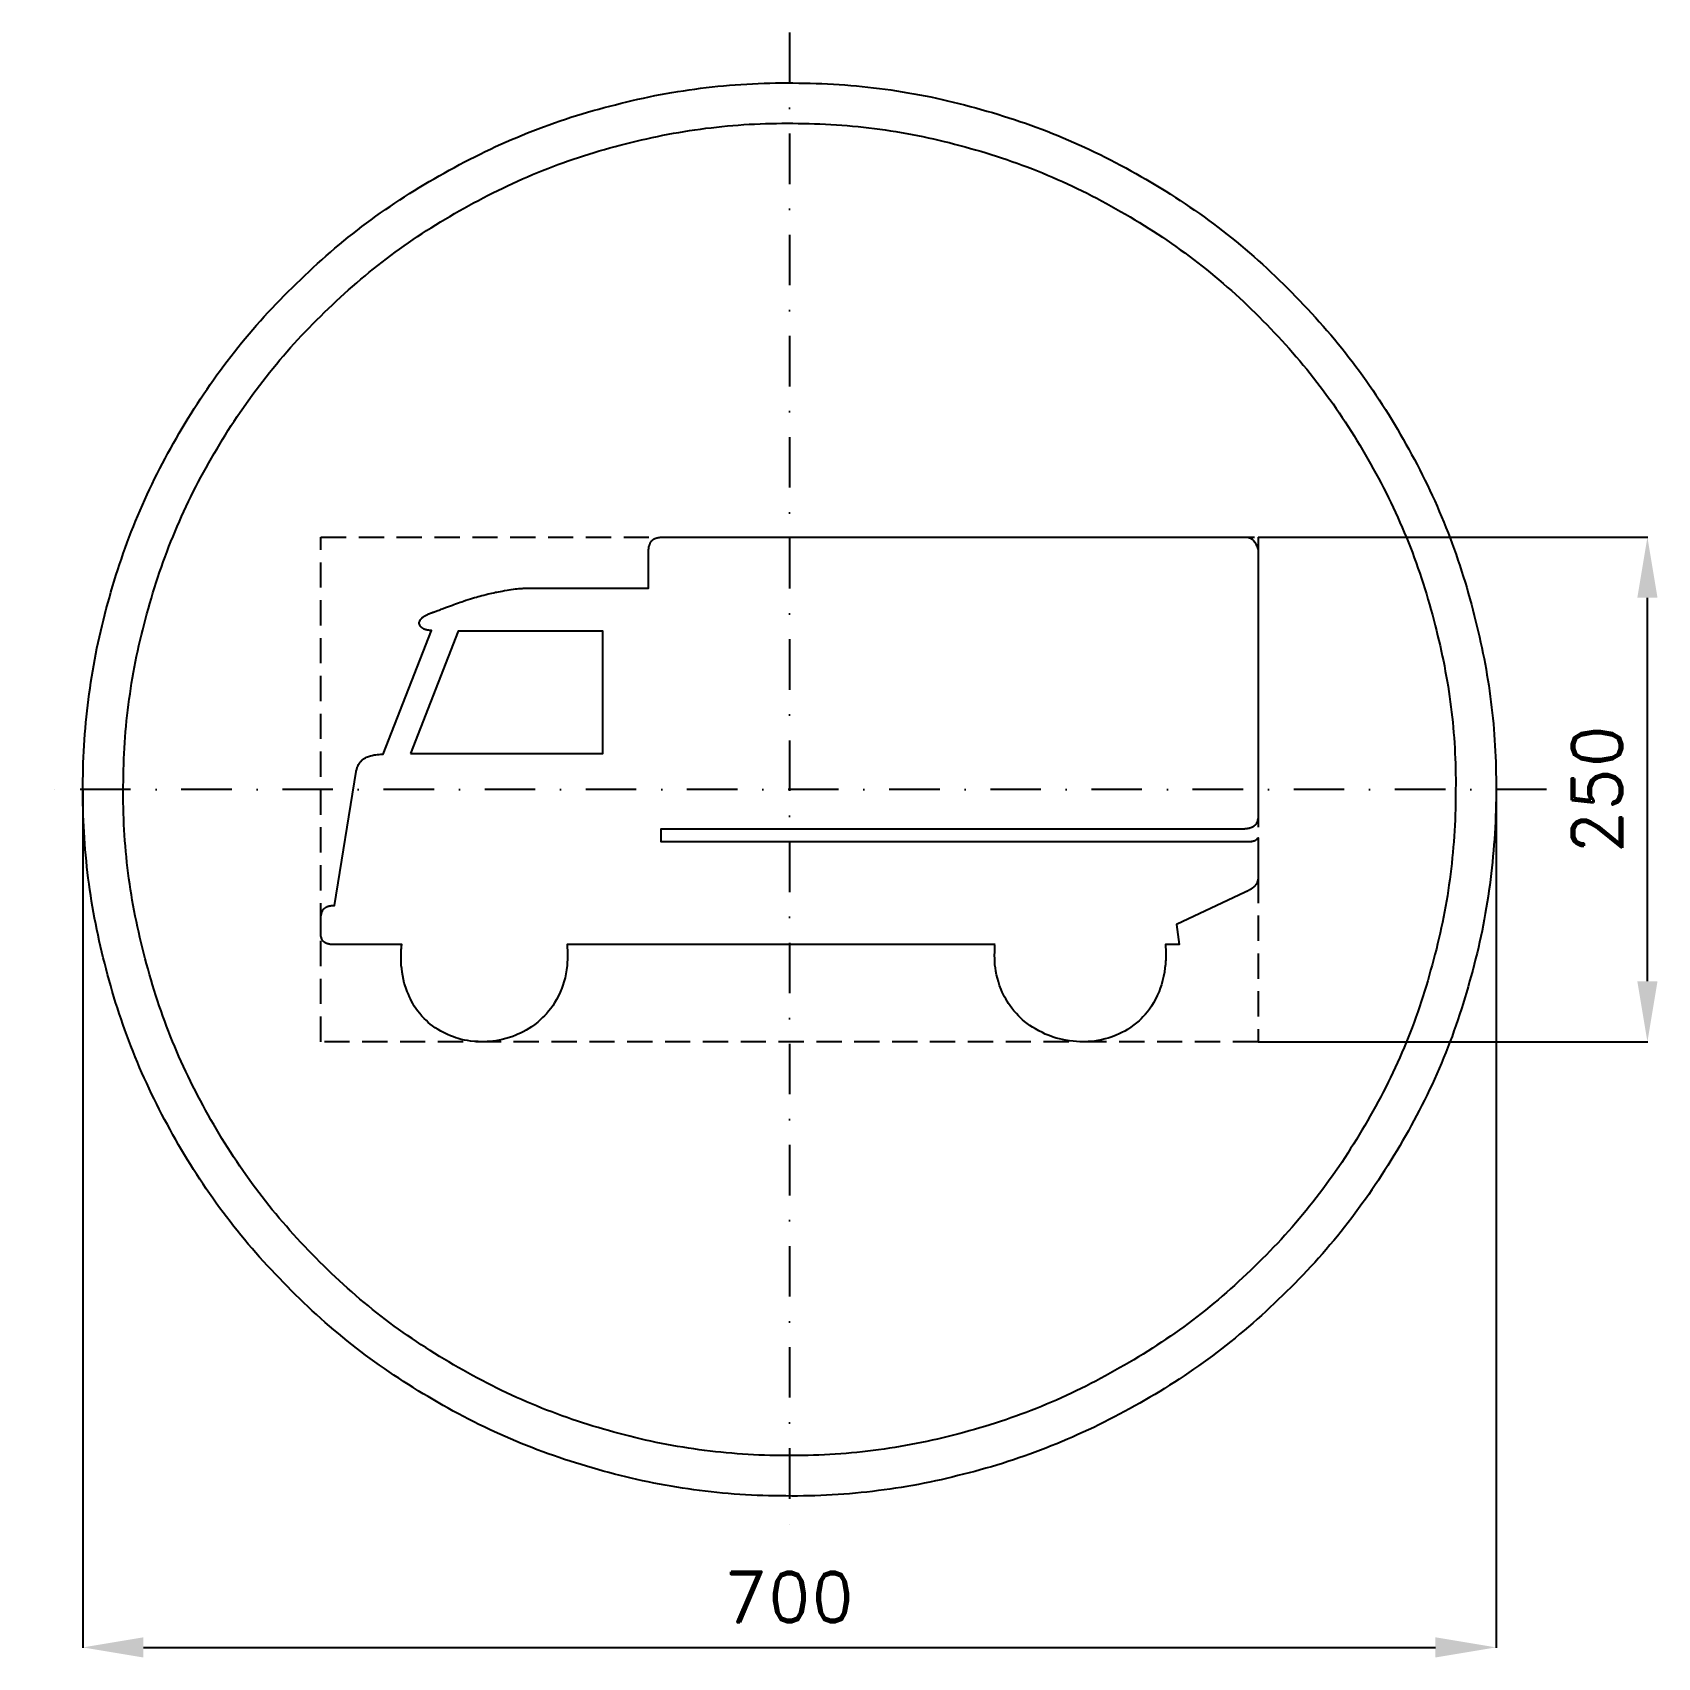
# Model space of a CAD drawing. Header units: millimetres. Extents: x -375 to 430, y -430 to 375.
import ezdxf

# ---------------------------------------------------------------- set-up
doc = ezdxf.new("R2010")
doc.units = ezdxf.units.MM
doc.header["$LTSCALE"] = 5
doc.linetypes.add('ČERCHOVANÁX2', pattern=[2, 1, -0.5, 0, -0.5])
doc.linetypes.add('ČÁRKOVANÁX2', pattern=[1.5, 1, -0.5])
doc.layers.add('Kóty', color=2, linetype='Continuous')
doc.layers.add('Značka', color=7, linetype='Continuous')
doc.styles.get("Standard").update_dxf_attribs({"font": 'romand.shx', "height": 25})
doc.dimstyles.get("Standard").update_dxf_attribs({"dimtxt": 25, "dimasz": 30, "dimexe": 0.18, "dimexo": 0.0625, "dimgap": 12.5, "dimtad": 1, "dimdec": 0, "dimzin": 0, "dimdsep": 46, "dimtxsty": 'Standard', "dimcen": 0.09, "dimadec": 0, "dimazin": 0, "dimtfac": 1, "dimtdec": 0, "dimtofl": 0, "dimtmove": 0, "dimatfit": 3, "dimfxl": 1, "dimtolj": 1, "dimtzin": 0, "dimarcsym": 0})

msp = doc.modelspace()

# ---------------------------------------------------------------- blocks, each defined once
blk = doc.blocks.new('*D2')
at = {"layer": 'Defpoints', "color": 0, "transparency": 16777216}
for p in [(-350.05, 0), (350, 0), (350, -425.03)]:
    blk.add_point(p, dxfattribs=at)
at = {"layer": 'Kóty', "color": 0, "lineweight": -2, "transparency": 16777216}
for p, q in [((-350.05, -0.06), (-350.05, -425.21)), ((350, -0.06), (350, -425.21)), ((-320.05, -425.03), (320, -425.03))]:
    blk.add_line(p, q, dxfattribs=at)
at = {"layer": 'Kóty', "color": 0, "transparency": 16777216}
for points in [[(-320.05, -420.03), (-320.05, -430.03), (-350.05, -425.03)], [(320, -420.03), (320, -430.03), (350, -425.03)]]:
    blk.add_solid(points, dxfattribs=at)
at = {"layer": 'Kóty', "color": 0, "transparency": 16777216, "insert": (-0.03, -400.03), "char_height": 25, "attachment_point": 5}
blk.add_mtext('\\A1;700', dxfattribs=at)
blk = doc.blocks.new('*D3')
at = {"layer": 'Defpoints', "color": 0, "transparency": 16777216}
for p in [(232.1, 125), (425, 125), (232.1, -125)]:
    blk.add_point(p, dxfattribs=at)
at = {"layer": 'Kóty', "color": 0, "lineweight": -2, "transparency": 16777216}
for p, q in [((232.1625, 125), (425.18, 125)), ((425, -95), (425, 95)), ((232.1625, -125), (425.18, -125))]:
    blk.add_line(p, q, dxfattribs=at)
at = {"layer": 'Kóty', "color": 0, "transparency": 16777216}
for points in [[(420, 95), (430, 95), (425, 125)], [(420, -95), (430, -95), (425, -125)]]:
    blk.add_solid(points, dxfattribs=at)
at = {"layer": 'Kóty', "color": 0, "transparency": 16777216, "insert": (400, 0), "char_height": 25, "attachment_point": 5, "rotation": 90}
blk.add_mtext('\\A1;250', dxfattribs=at)

# ---------------------------------------------------------------- dimensions: what is measured, and where the dimension line sits
at = {"layer": 'Kóty'}
dim = msp.add_linear_dim(base=(425, 125), p1=(232.1, -125), p2=(232.1, 125), angle=90, dimstyle='Standard', dxfattribs=at)
dim.commit()
dim.dimension.update_dxf_attribs({"geometry": '*D3', "text_midpoint": (400, 0)})
dim = msp.add_linear_dim(base=(350, -425.029), p1=(-350.054, 0), p2=(350, 0), dimstyle='Standard', dxfattribs=at)
dim.commit()
dim.dimension.update_dxf_attribs({"geometry": '*D2', "text_midpoint": (-0.027, -400.029)})

# ---------------------------------------------------------------- linework, layer by layer
at = {"layer": 'Značka', "color": 6, "linetype": 'ČERCHOVANÁX2', "lineweight": 25, "ltscale": 5}
for p, q in [((0, 375), (0, -375)), ((375, 0), (-375, 0))]:
    msp.add_line(p, q, dxfattribs=at)
at = {"layer": 'Značka', "color": 5}
for points in [[(350, 0), (350, -2.291), (350, -4.581, -0.0321663), (346.5, -50.208, -0.0357268), (336.9, -95.004, -0.0366679), (321.8, -138.262, -0.0347487), (300.8, -178.953, -0.0340422), (275, -216.774, -0.0344423), (244.2, -250.706, -0.0345546), (209.5, -280.563, -0.0344262), (171, -305.374, -0.034386), (129.7, -325.223, -0.0344168), (86.2, -339.231, -0.0344232), (41.2, -347.724, -0.0344159), (-4.6, -349.97, -0.0344167), (-50.2, -346.527, -0.034417), (-95, -336.859, -0.0344219), (-138.2, -321.716, -0.0344258), (-179, -300.792, -0.0344196), (-216.8, -274.979, -0.0344135), (-250.7, -244.227, -0.0344027), (-280.6, -209.504, -0.0344212), (-305.4, -171.017, -0.0344081), (-325.2, -129.751, -0.0344167), (-339.2, -86.154, -0.034422), (-347.7, -41.156, -0.0344239), (-350, 4.581, -0.0344186), (-346.5, 50.244, -0.0344066), (-336.9, 95.004, -0.0344079), (-321.7, 138.22, -0.0344215), (-300.8, 178.953, -0.0344123), (-275, 216.776, -0.0344159), (-244.2, 250.706, -0.0344112), (-209.5, 280.56, -0.0344102), (-171, 305.374, -0.0344135), (-129.8, 325.224, -0.0344133), (-86.2, 339.231, -0.0344178), (-41.2, 347.724, -0.0344147), (4.6, 349.97, -0.0344183), (50.2, 346.527, -0.0344185), (95, 336.859, -0.0344139), (138.2, 321.715, -0.0344122), (179, 300.792, -0.034421), (216.8, 274.98, -0.0343987), (250.7, 244.227, -0.0344281), (280.6, 209.501, -0.0344954), (305.4, 171.017, -0.0344081), (325.2, 129.763, -0.0340917), (339.2, 86.154, -0.0328069), (347.5, 43.384, -0.0342764), (350, 0)], [(330, 0), (330, -2.16), (330, -4.32, -0.0321676), (326.7, -47.339, -0.0357412), (317.6, -89.575, -0.0366598), (303.4, -130.361, -0.0347689), (283.6, -168.727, -0.0340415), (259.3, -204.387, -0.0344506), (230.3, -236.38, -0.034559), (197.5, -264.531, -0.0344287), (161.2, -287.924, -0.034392), (122.3, -306.639, -0.034413), (81.2, -319.846, -0.0344226), (38.8, -327.854, -0.0344166), (-4.3, -329.972, -0.0344155), (-47.4, -326.726, -0.0344178), (-89.6, -317.61, -0.0344206), (-130.3, -303.332, -0.0344145), (-168.7, -283.604, -0.034423), (-204.4, -259.266, -0.034424), (-236.4, -230.271, -0.0344207), (-264.5, -197.532, -0.0344091), (-287.9, -161.245, -0.0344122), (-306.6, -122.337, -0.0343888), (-319.8, -81.231, -0.0343928), (-327.9, -38.804, -0.034449), (-330, 4.32, -0.0344398), (-326.7, 47.373, -0.0344103), (-317.6, 89.575, -0.0344275), (-303.3, 130.322, -0.0344042), (-283.6, 168.727, -0.0344117), (-259.3, 204.389, -0.034409), (-230.3, 236.38, -0.0344094), (-197.5, 264.528, -0.0344108), (-161.2, 287.924, -0.0344214), (-122.3, 306.639, -0.0344114), (-81.2, 319.846, -0.034423), (-38.8, 327.854, -0.0344179), (4.3, 329.972, -0.0344171), (47.4, 326.726, -0.0344183), (89.6, 317.61, -0.0344109), (130.3, 303.332, -0.0344202), (168.7, 283.604, -0.0344124), (204.4, 259.267, -0.034393), (236.4, 230.271, -0.0344124), (264.5, 197.529, -0.0344903), (287.9, 161.245, -0.0344317), (306.6, 122.348, -0.034062), (319.8, 81.231, -0.032789), (327.7, 40.905, -0.034256), (330, 0)]]:
    msp.add_lwpolyline(points, format="xyb", dxfattribs=at)
at = {"layer": 'Značka', "color": 6, "linetype": 'ČÁRKOVANÁX2', "ltscale": 2.5}
msp.add_lwpolyline([(-232.1, -125), (-232.1, 125), (232.1, 125), (232.1, -125), (-232.1, -125)], dxfattribs=at)
at = {"layer": 'Značka', "color": 5}
for points in [[(101.9, -76.85), (-110.1, -76.85), (-110.1, -76.932), (-110.1, -77.014), (-110.1, -77.586), (-110.1, -78.159), (-110.1, -78.705), (-110, -79.25), (-110, -79.797), (-110, -80.343), (-110, -80.78), (-110, -81.217), (-110, -81.683), (-110, -82.148), (-110, -82.23), (-110, -82.312), (-110, -82.621), (-110, -82.929), (-110, -83.546), (-110, -84.163), (-110.1, -85.709), (-110.2, -87.252), (-110.5, -89.307), (-110.8, -91.347), (-111.2, -93.37), (-111.8, -95.369), (-112.3, -96.947), (-112.8, -98.5), (-113.6, -100.401), (-114.5, -102.264), (-115.4, -104.042), (-116.4, -105.774), (-117.3, -107.173), (-118.3, -108.525), (-119.3, -109.835), (-120.4, -111.097), (-121.3, -112.073), (-122.3, -113.014), (-123.5, -114.142), (-124.7, -115.221), (-126.2, -116.418), (-127.8, -117.546), (-129.1, -118.426), (-130.5, -119.246), (-131.9, -120.015), (-133.3, -120.726), (-134.5, -121.257), (-135.6, -121.748), (-137.1, -122.31), (-138.7, -122.82), (-140.5, -123.376), (-142.3, -123.856), (-143.8, -124.193), (-145.4, -124.466), (-147, -124.685), (-148.5, -124.845), (-149.8, -124.933), (-151, -124.98), (-152.6, -124.984), (-154.2, -124.937), (-156.1, -124.829), (-158, -124.644), (-159.5, -124.425), (-161, -124.141), (-162.6, -123.801), (-164.1, -123.399), (-165.3, -123.036), (-166.5, -122.631), (-167.9, -122.069), (-169.4, -121.452), (-171.1, -120.65), (-172.8, -119.768), (-174.1, -118.967), (-175.5, -118.101), (-176.8, -117.182), (-178, -116.206), (-179, -115.388), (-179.9, -114.532), (-181, -113.415), (-182.1, -112.253), (-183.2, -110.962), (-184.3, -109.622), (-185.1, -108.467), (-185.9, -107.277), (-186.6, -106.058), (-187.3, -104.812), (-187.8, -103.797), (-188.3, -102.766), (-188.8, -101.458), (-189.4, -100.131), (-190.1, -98.041), (-190.8, -95.918), (-191.2, -94.127), (-191.6, -92.316), (-191.9, -90.494), (-192.1, -88.66), (-192.3, -87.19), (-192.4, -85.716), (-192.4, -83.876), (-192.4, -82.035), (-192.3, -81.382), (-192.3, -80.728), (-192.3, -80.23), (-192.3, -79.732), (-192.3, -79.243), (-192.2, -78.755), (-192.2, -78.35), (-192.2, -77.946), (-192.2, -77.484), (-192.1, -77.023), (-192.1, -76.936), (-192.1, -76.85), (-224.6, -76.847), (-224.7, -76.847), (-224.7, -76.847), (-224.7, -76.848), (-224.8, -76.849), (-224.8, -76.85), (-224.9, -76.85), (-224.9, -76.851), (-225, -76.851), (-225, -76.851), (-225, -76.851), (-225.1, -76.851), (-225.1, -76.851), (-225.5, -76.851), (-225.8, -76.848), (-226.1, -76.841), (-226.4, -76.828), (-226.7, -76.809), (-227, -76.784), (-227.2, -76.76), (-227.5, -76.729), (-227.7, -76.683), (-228, -76.629), (-228.2, -76.589), (-228.4, -76.544), (-228.6, -76.502), (-228.8, -76.456), (-228.9, -76.406), (-229.1, -76.352), (-229.2, -76.305), (-229.4, -76.255), (-229.5, -76.189), (-229.7, -76.117), (-229.8, -76.06), (-229.9, -75.999), (-230, -75.946), (-230.1, -75.89), (-230.2, -75.832), (-230.3, -75.771), (-230.4, -75.721), (-230.4, -75.67), (-230.5, -75.603), (-230.6, -75.534), (-230.7, -75.454), (-230.8, -75.372), (-230.9, -75.301), (-231, -75.228), (-231, -75.152), (-231.1, -75.074), (-231.1, -75.01), (-231.2, -74.945), (-231.3, -74.862), (-231.3, -74.778), (-231.4, -74.674), (-231.5, -74.567), (-231.5, -74.477), (-231.6, -74.385), (-231.6, -74.292), (-231.7, -74.197), (-231.7, -74.12), (-231.7, -74.043), (-231.8, -73.945), (-231.8, -73.846), (-231.8, -73.738), (-231.9, -73.63), (-231.9, -73.539), (-231.9, -73.448), (-231.9, -73.356), (-232, -73.264), (-232, -73.19), (-232, -73.116), (-232, -73.024), (-232, -72.93), (-232.1, -72.793), (-232.1, -72.655), (-232.1, -72.539), (-232.1, -72.424), (-232.1, -72.308), (-232.1, -72.193), (-232.1, -72.1), (-232.1, -72.008), (-232.1, -71.892), (-232.1, -71.776), (-232.1, -71.735), (-232.1, -71.694), (-232.1, -71.659), (-232.1, -71.624), (-232.1, -71.59), (-232.1, -71.555), (-232.1, -71.528), (-232.1, -71.5), (-232.1, -71.466), (-232.1, -71.432), (-232.1, -71.322), (-232.1, -71.212), (-232.1, -70.992), (-232.1, -70.772), (-232.1, -70.222), (-232.1, -69.672), (-232.1, -68.938), (-232.1, -68.205), (-232.1, -67.472), (-232.1, -66.739), (-232.1, -66.152), (-232.1, -65.565), (-232.1, -64.832), (-232.1, -64.099), (-232.1, -63.791), (-232.1, -63.484), (-232.1, -63.228), (-232.1, -62.972), (-232.1, -62.717), (-232, -62.462), (-232, -62.259), (-232, -62.056), (-231.9, -61.805), (-231.9, -61.554), (-231.8, -61.377), (-231.8, -61.2), (-231.7, -61.054), (-231.7, -60.91), (-231.6, -60.766), (-231.6, -60.624), (-231.5, -60.512), (-231.5, -60.4), (-231.4, -60.263), (-231.4, -60.127), (-231.3, -59.983), (-231.2, -59.842), (-231.1, -59.727), (-231.1, -59.614), (-231, -59.504), (-230.9, -59.397), (-230.8, -59.313), (-230.8, -59.231), (-230.7, -59.132), (-230.6, -59.035), (-230.5, -58.925), (-230.3, -58.818), (-230.2, -58.733), (-230.1, -58.651), (-230, -58.573), (-229.9, -58.498), (-229.8, -58.44), (-229.7, -58.384), (-229.6, -58.318), (-229.5, -58.254), (-229.3, -58.176), (-229.2, -58.102), (-229.1, -58.045), (-228.9, -57.992), (-228.8, -57.942), (-228.6, -57.896), (-228.5, -57.861), (-228.4, -57.828), (-228.3, -57.79), (-228.1, -57.755), (-228, -57.729), (-227.9, -57.704), (-227.8, -57.685), (-227.7, -57.666), (-227.7, -57.649), (-227.6, -57.633), (-227.5, -57.621), (-227.4, -57.609), (-227.3, -57.596), (-227.2, -57.583), (-227.1, -57.56), (-226.9, -57.54), (-226.8, -57.525), (-226.6, -57.512), (-226.5, -57.501), (-226.3, -57.492), (-226.2, -57.485), (-226.1, -57.479), (-226, -57.474), (-225.8, -57.469), (-225.8, -57.468), (-225.7, -57.467), (-225.7, -57.466), (-225.6, -57.465), (-225.6, -57.465), (-225.5, -57.464), (-225.5, -57.464), (-225.5, -57.463), (-225.4, -57.462), (-225.4, -57.461), (-225.4, -57.461), (-225.4, -57.461), (-214.6, 8.953), (-214.6, 8.969), (-214.6, 8.986), (-214.6, 9.003), (-214.6, 9.037), (-214.6, 9.071), (-214.6, 9.155), (-214.6, 9.24), (-214.6, 9.353), (-214.5, 9.465), (-214.5, 9.578), (-214.5, 9.691), (-214.5, 9.781), (-214.4, 9.871), (-214.4, 9.966), (-214.4, 10.061), (-214.4, 10.078), (-214.4, 10.095), (-214.4, 10.177), (-214.3, 10.259), (-214.3, 10.421), (-214.2, 10.583), (-214.1, 10.972), (-213.9, 11.359), (-213.7, 11.849), (-213.5, 12.329), (-213.2, 12.791), (-212.9, 13.234), (-212.7, 13.584), (-212.4, 13.918), (-212.1, 14.277), (-211.7, 14.611), (-211.6, 14.671), (-211.6, 14.73), (-211.6, 14.735), (-211.5, 14.74), (-211.5, 14.748), (-211.5, 14.757), (-211.5, 14.767), (-211.5, 14.778), (-211.5, 14.789), (-211.5, 14.8), (-211.5, 14.808), (-211.5, 14.817), (-211.4, 14.828), (-211.4, 14.839), (-211.3, 14.923), (-211.2, 15.006), (-211, 15.168), (-210.7, 15.32), (-210.1, 15.679), (-209.5, 15.989), (-208.6, 16.356), (-207.6, 16.65), (-206.7, 16.896), (-205.7, 17.088), (-204.9, 17.21), (-204.1, 17.306), (-203.3, 17.383), (-202.5, 17.437), (-202.4, 17.444), (-202.2, 17.451), (-202.2, 17.452), (-202.2, 17.453), (-202.2, 17.456), (-202.1, 17.459), (-202.1, 17.465), (-202, 17.472), (-201.9, 17.48), (-201.8, 17.487), (-201.7, 17.494), (-201.6, 17.499), (-201.5, 17.503), (-201.5, 17.506), (-201.4, 17.508), (-201.3, 17.509), (-201.3, 17.509), (-201.3, 17.509), (-177.3, 78.83), (-177.3, 78.83), (-177.3, 78.829), (-177.4, 78.826), (-177.4, 78.823), (-177.5, 78.821), (-177.5, 78.818), (-177.6, 78.815), (-177.6, 78.813), (-177.7, 78.811), (-177.7, 78.81), (-177.8, 78.809), (-177.8, 78.809), (-178.1, 78.809), (-178.5, 78.82), (-178.7, 78.84), (-179, 78.872), (-179.3, 78.912), (-179.5, 78.963), (-179.8, 79.011), (-180, 79.066), (-180.2, 79.145), (-180.5, 79.233), (-180.7, 79.314), (-180.9, 79.402), (-181.1, 79.482), (-181.3, 79.569), (-181.5, 79.662), (-181.6, 79.762), (-181.8, 79.846), (-181.9, 79.935), (-182, 80.051), (-182.2, 80.173), (-182.3, 80.269), (-182.4, 80.369), (-182.5, 80.455), (-182.6, 80.544), (-182.7, 80.636), (-182.8, 80.73), (-182.8, 80.808), (-182.9, 80.887), (-182.9, 80.989), (-183, 81.093), (-183.1, 81.211), (-183.1, 81.333), (-183.2, 81.436), (-183.2, 81.542), (-183.3, 81.649), (-183.3, 81.758), (-183.3, 81.846), (-183.4, 81.934), (-183.4, 82.046), (-183.4, 82.159), (-183.4, 82.302), (-183.4, 82.445), (-183.4, 82.563), (-183.4, 82.682), (-183.4, 82.8), (-183.4, 82.918), (-183.3, 83.011), (-183.3, 83.103), (-183.3, 83.218), (-183.2, 83.331), (-183.2, 83.493), (-183.1, 83.651), (-183, 83.779), (-183, 83.904), (-182.9, 84.027), (-182.8, 84.146), (-182.7, 84.239), (-182.7, 84.331), (-182.6, 84.443), (-182.5, 84.553), (-182.3, 84.721), (-182.2, 84.883), (-182, 85.013), (-181.9, 85.139), (-181.7, 85.261), (-181.6, 85.378), (-181.5, 85.47), (-181.3, 85.559), (-181.2, 85.668), (-181, 85.774), (-180.7, 85.998), (-180.3, 86.211), (-180, 86.379), (-179.7, 86.537), (-179.4, 86.689), (-179.1, 86.832), (-178.8, 86.943), (-178.6, 87.048), (-178.3, 87.174), (-177.9, 87.294), (-177.8, 87.335), (-177.7, 87.375), (-177.6, 87.408), (-177.5, 87.442), (-177.4, 87.474), (-177.3, 87.507), (-177.3, 87.533), (-177.2, 87.558), (-177.1, 87.59), (-177, 87.622), (-176.9, 87.651), (-176.8, 87.679), (-176.8, 87.703), (-176.7, 87.727), (-176.6, 87.752), (-176.6, 87.776), (-176.5, 87.796), (-176.5, 87.815), (-176.4, 87.84), (-176.3, 87.865), (-176.1, 87.933), (-175.9, 88), (-175.8, 88.056), (-175.6, 88.114), (-175.5, 88.171), (-175.3, 88.229), (-175.2, 88.276), (-175.1, 88.323), (-174.9, 88.381), (-174.7, 88.44), (-174.2, 88.661), (-173.6, 88.882), (-173.1, 89.067), (-172.6, 89.253), (-172.1, 89.44), (-171.6, 89.626), (-171.2, 89.776), (-170.8, 89.925), (-170.4, 90.111), (-169.9, 90.296), (-168.9, 90.674), (-167.9, 91.048), (-167, 91.357), (-166.2, 91.663), (-165.4, 91.965), (-164.5, 92.264), (-163.9, 92.501), (-163.2, 92.736), (-162.3, 93.025), (-161.5, 93.311), (-160.3, 93.713), (-159.1, 94.105), (-158.1, 94.424), (-157.1, 94.734), (-156.1, 95.038), (-155.1, 95.333), (-154.2, 95.564), (-153.4, 95.788), (-152.4, 96.061), (-151.4, 96.325), (-150.3, 96.599), (-149.2, 96.864), (-148.3, 97.077), (-147.4, 97.282), (-146.5, 97.479), (-145.6, 97.669), (-144.9, 97.816), (-144.1, 97.958), (-143.2, 98.127), (-142.3, 98.29), (-141.1, 98.507), (-139.8, 98.717), (-138.8, 98.884), (-137.8, 99.041), (-136.7, 99.187), (-135.7, 99.319), (-134.9, 99.413), (-134, 99.497), (-133.2, 99.573), (-132.3, 99.633), (-132.1, 99.642), (-132, 99.651), (-131.9, 99.653), (-131.9, 99.654), (-131.9, 99.658), (-131.8, 99.661), (-131.7, 99.669), (-131.5, 99.677), (-131.3, 99.687), (-131.1, 99.697), (-130.9, 99.707), (-130.8, 99.716), (-130.6, 99.724), (-130.5, 99.732), (-130.3, 99.74), (-130.1, 99.749), (-130.1, 99.75), (-130.1, 99.752), (-69.8, 99.752), (-69.8, 117.184), (-69.8, 117.193), (-69.8, 117.202), (-69.8, 117.262), (-69.8, 117.323), (-69.8, 117.381), (-69.8, 117.44), (-69.8, 117.498), (-69.8, 117.556), (-69.8, 117.603), (-69.8, 117.65), (-69.8, 117.709), (-69.8, 117.768), (-69.8, 118.14), (-69.8, 118.512), (-69.8, 118.821), (-69.7, 119.13), (-69.7, 119.438), (-69.6, 119.745), (-69.6, 119.99), (-69.6, 120.233), (-69.5, 120.536), (-69.4, 120.837), (-69.4, 121.043), (-69.3, 121.248), (-69.2, 121.416), (-69.2, 121.583), (-69.1, 121.748), (-69, 121.911), (-69, 122.039), (-68.9, 122.166), (-68.8, 122.321), (-68.8, 122.474), (-68.7, 122.612), (-68.6, 122.746), (-68.5, 122.856), (-68.4, 122.963), (-68.3, 123.067), (-68.3, 123.168), (-68.2, 123.247), (-68.1, 123.324), (-68, 123.417), (-67.9, 123.507), (-67.8, 123.612), (-67.7, 123.712), (-67.6, 123.793), (-67.5, 123.869), (-67.4, 123.942), (-67.3, 124.013), (-67.2, 124.066), (-67.1, 124.118), (-67, 124.179), (-66.8, 124.238), (-66.7, 124.324), (-66.5, 124.404), (-66.3, 124.465), (-66.2, 124.52), (-66, 124.572), (-65.8, 124.619), (-65.7, 124.654), (-65.6, 124.687), (-65.4, 124.724), (-65.2, 124.758), (-65.1, 124.79), (-64.9, 124.819), (-64.8, 124.84), (-64.6, 124.86), (-64.5, 124.878), (-64.4, 124.895), (-64.2, 124.907), (-64.1, 124.918), (-64, 124.931), (-63.9, 124.943), (-63.6, 124.961), (-63.3, 124.975), (-63.1, 124.985), (-62.9, 124.992), (-62.7, 124.997), (-62.5, 125), (-62.3, 125), (-62.2, 125), (-62, 124.998), (-61.8, 124.995), (-61.8, 124.994), (-61.7, 124.994), (226, 124.992), (226.2, 124.988), (226.4, 124.981), (227.4, 124.821), (228.4, 124.448), (229.2, 123.958), (229.9, 123.328), (230.6, 122.504), (231.1, 121.584), (231.5, 120.684), (231.8, 119.744), (232.1, 118.735), (232.1, 117.711), (232.1, 117.553), (232.1, 117.394), (232.1, 117.381), (232.1, 115.432), (232.1, 113.483), (232.1, 109.584), (232.1, 105.686), (232.1, 95.939), (232.1, 86.193), (232.1, 73.198), (232.1, 60.203), (232.1, 47.207), (232.1, 34.212), (232.1, 23.816), (232.1, 13.42), (232.1, 2.374), (232.1, -8.672), (232.1, -10.621), (232.1, -12.57), (232.1, -12.611), (232.1, -12.652), (232.1, -12.735), (232.1, -12.817), (232.1, -13.022), (232.1, -13.227), (232.1, -13.501), (232.1, -13.774), (232.1, -14.047), (232.1, -14.32), (232, -14.537), (232, -14.753), (231.9, -15.023), (231.9, -15.291), (231.8, -15.473), (231.8, -15.654), (231.8, -15.803), (231.7, -15.952), (231.7, -16.099), (231.6, -16.244), (231.5, -16.359), (231.5, -16.473), (231.4, -16.613), (231.4, -16.752), (231.3, -16.908), (231.2, -17.061), (231.1, -17.186), (231, -17.307), (230.9, -17.425), (230.8, -17.54), (230.7, -17.629), (230.7, -17.716), (230.5, -17.821), (230.4, -17.923), (230.3, -18.053), (230.1, -18.177), (230, -18.275), (229.9, -18.367), (229.7, -18.455), (229.6, -18.538), (229.5, -18.601), (229.4, -18.661), (229.2, -18.733), (229.1, -18.801), (228.8, -18.897), (228.6, -18.985), (228.4, -19.052), (228.2, -19.114), (228, -19.171), (227.8, -19.223), (227.7, -19.262), (227.5, -19.298), (227.3, -19.341), (227.1, -19.38), (226.7, -19.448), (226.3, -19.506), (226, -19.546), (225.7, -19.579), (225.4, -19.606), (225, -19.628), (224.8, -19.641), (224.5, -19.65), (224.2, -19.657), (223.9, -19.661), (223.8, -19.663), (223.7, -19.664), (223.6, -19.664), (223.6, -19.665), (223.5, -19.665), (223.4, -19.665), (223.4, -19.665), (223.3, -19.666), (223.3, -19.666), (223.2, -19.666), (223.2, -19.666), (223.2, -19.666), (-63.8, -19.644), (-63.8, -25.806), (224.6, -25.805), (226.7, -25.805), (226.7, -25.805), (226.7, -25.806), (226.9, -25.808), (227.1, -25.809), (227.3, -25.81), (227.4, -25.809), (227.6, -25.806), (227.8, -25.802), (227.9, -25.797), (228.1, -25.79), (228.2, -25.779), (228.4, -25.766), (228.6, -25.749), (228.8, -25.728), (229, -25.708), (229.1, -25.684), (229.3, -25.657), (229.4, -25.626), (229.6, -25.599), (229.7, -25.569), (229.8, -25.526), (230, -25.48), (230.1, -25.43), (230.3, -25.376), (230.4, -25.327), (230.5, -25.273), (230.7, -25.216), (230.8, -25.155), (230.9, -25.103), (231, -25.048), (231.1, -24.977), (231.2, -24.901), (231.3, -24.82), (231.4, -24.734), (231.5, -24.66), (231.6, -24.582), (231.7, -24.502), (231.8, -24.419), (231.8, -24.351), (231.9, -24.281), (231.9, -24.191), (232, -24.099), (232, -24.074), (232, -24.05), (232.1, -24.029), (232.1, -24.008), (232.1, -23.987), (232.1, -23.967), (232.1, -23.95), (232.1, -23.934), (232.1, -23.913), (232.1, -23.893), (232.1, -43.383), (232.1, -43.427), (232.1, -43.471), (232.1, -43.507), (232.1, -43.544), (232.1, -43.581), (232.1, -43.618), (232.1, -43.648), (232.1, -43.677), (232.1, -43.715), (232.1, -43.752), (232.1, -43.784), (232.1, -43.815), (232.1, -43.878), (232.1, -43.941), (232.1, -44.098), (232.1, -44.254), (232.1, -44.463), (232, -44.671), (232, -44.878), (232, -45.084), (231.9, -45.247), (231.9, -45.41), (231.8, -45.611), (231.7, -45.81), (231.7, -46.009), (231.6, -46.206), (231.5, -46.368), (231.4, -46.528), (231.3, -46.685), (231.3, -46.839), (231.2, -46.961), (231.1, -47.081), (231, -47.228), (230.9, -47.372), (230.7, -47.559), (230.6, -47.741), (230.5, -47.888), (230.3, -48.031), (230.2, -48.171), (230.1, -48.306), (229.9, -48.412), (229.8, -48.514), (229.7, -48.639), (229.5, -48.761), (229.3, -48.899), (229.1, -49.033), (229, -49.142), (228.8, -49.247), (228.7, -49.349), (228.5, -49.449), (228.4, -49.528), (228.3, -49.604), (228.1, -49.698), (227.9, -49.79), (227.7, -49.912), (227.5, -50.032), (227.3, -50.129), (227.1, -50.224), (226.9, -50.317), (226.7, -50.409), (226.6, -50.481), (226.4, -50.552), (226.2, -50.627), (226.1, -50.701), (226, -50.713), (226, -50.726), (226, -50.733), (226, -50.739), (226, -50.749), (225.9, -50.759), (225.9, -50.773), (225.9, -50.787), (225.8, -50.801), (225.8, -50.815), (225.8, -50.826), (225.8, -50.837), (225.7, -50.851), (225.7, -50.865), (191.7, -66.899), (193, -76.85), (186.3, -76.85), (186.3, -76.938), (186.3, -77.026), (186.3, -77.675), (186.3, -78.323), (186.4, -78.976), (186.4, -79.628), (186.4, -80.289), (186.4, -80.949), (186.4, -81.466), (186.4, -81.984), (186.4, -82.507), (186.4, -83.03), (186.4, -83.118), (186.4, -83.207), (186.4, -83.528), (186.4, -83.849), (186.4, -84.493), (186.3, -85.136), (186.2, -86.747), (186, -88.354), (185.7, -90.491), (185.3, -92.612), (184.8, -94.713), (184.3, -96.787), (183.7, -98.422), (183.1, -100.03), (182.2, -101.995), (181.3, -103.918), (180.3, -105.689), (179.3, -107.411), (178.3, -108.8), (177.3, -110.139), (176.2, -111.433), (175.1, -112.675), (174.2, -113.632), (173.2, -114.55), (171.9, -115.643), (170.6, -116.682), (169.1, -117.816), (167.5, -118.873), (166.1, -119.689), (164.7, -120.44), (163.3, -121.136), (161.8, -121.77), (160.6, -122.237), (159.4, -122.662), (157.9, -123.138), (156.4, -123.559), (154.5, -124.013), (152.7, -124.387), (151.1, -124.633), (149.5, -124.812), (147.9, -124.936), (146.3, -125), (145.1, -125.012), (143.8, -124.983), (142.2, -124.895), (140.6, -124.756), (138.7, -124.538), (136.8, -124.245), (135.2, -123.938), (133.7, -123.569), (132.1, -123.147), (130.6, -122.667), (129.4, -122.245), (128.2, -121.784), (126.7, -121.156), (125.3, -120.478), (123.5, -119.609), (121.8, -118.667), (120.4, -117.822), (119.1, -116.918), (117.8, -115.966), (116.5, -114.96), (115.5, -114.122), (114.6, -113.247), (113.5, -112.11), (112.4, -110.93), (111.2, -109.664), (110.2, -108.355), (109.3, -107.228), (108.5, -106.068), (107.8, -104.88), (107.1, -103.666), (106.5, -102.676), (106, -101.67), (105.4, -100.392), (104.9, -99.094), (104.1, -97.149), (103.5, -95.171), (103, -93.498), (102.6, -91.804), (102.3, -90.099), (102, -88.38), (101.8, -87.002), (101.7, -85.618), (101.7, -83.891), (101.6, -82.161), (101.6, -81.522), (101.7, -80.884), (101.7, -80.352), (101.7, -79.821), (101.7, -79.29), (101.7, -78.759), (101.8, -78.335), (101.8, -77.911), (101.8, -77.46), (101.8, -77.009), (101.8, -76.93), (101.9, -76.85)], [(-187.8, 17.833), (-92.5, 17.833), (-92.5, 78.477), (-164.1, 78.477), (-187.8, 17.833)]]:
    msp.add_lwpolyline(points, dxfattribs=at)

msp.set_redraw_order([(e.dxf.handle, doc.entitydb.next_handle()) for e in msp.query("TEXT MTEXT ATTDEF DIMENSION ARC_DIMENSION")])  # texts and dimensions are drawn at this point

doc.saveas('drawing.dxf')
